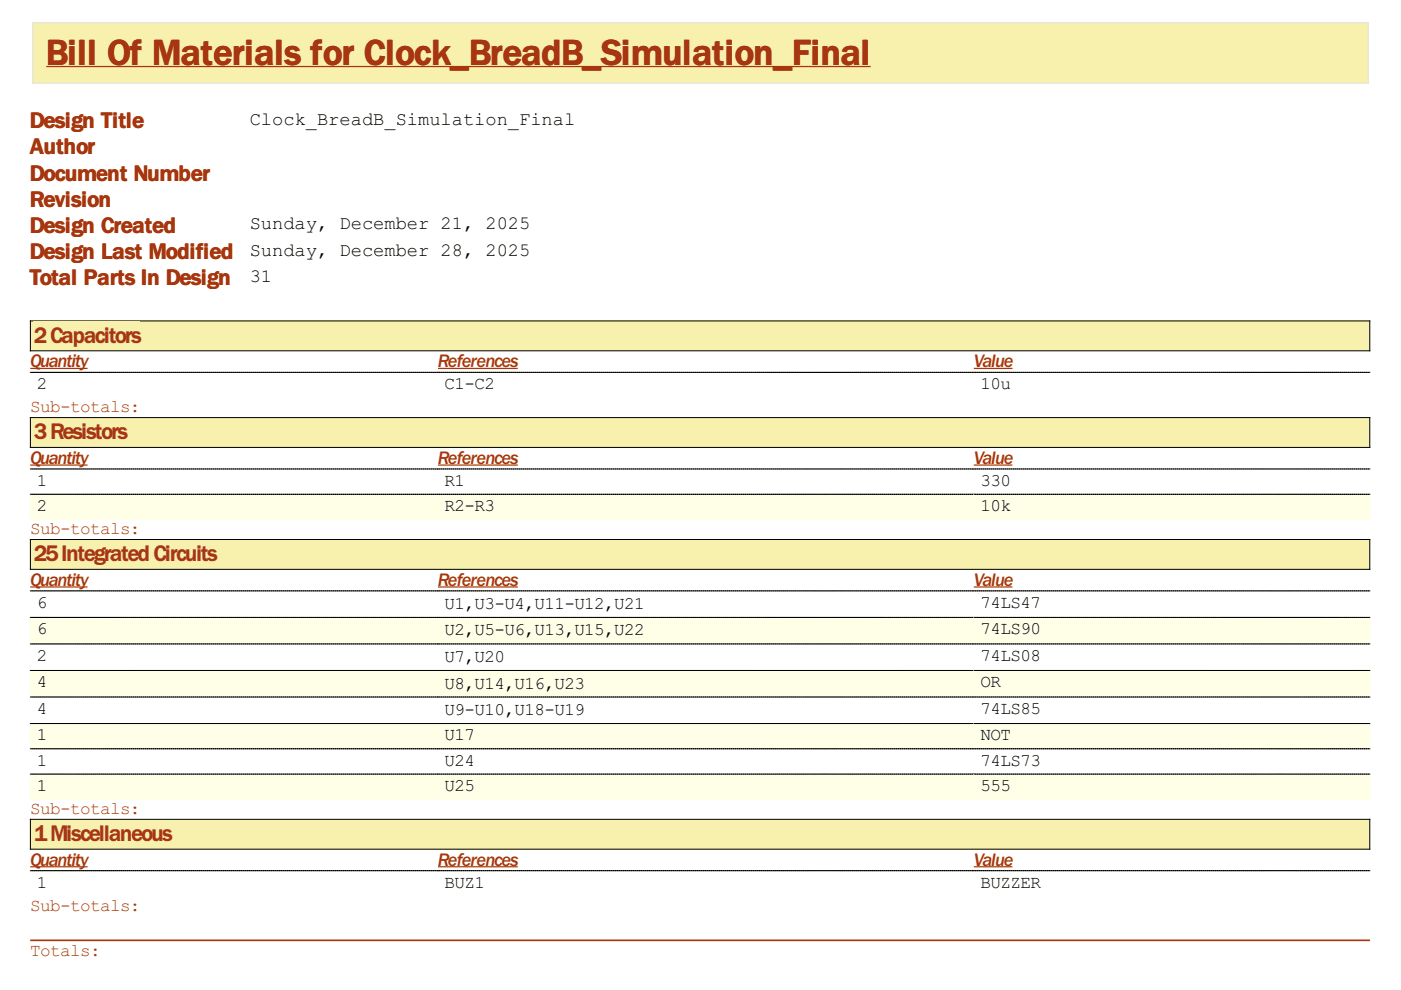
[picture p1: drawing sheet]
<svg xmlns="http://www.w3.org/2000/svg" width="297mm" height="210mm" viewBox="0 0 297 210" stroke-linecap="round" stroke-linejoin="round" font-family="sans-serif">
<defs><g id="words">
<text font-size="9" fill="#a73610" x="9.7" y="13.8">Bill Of Materials for Clock_BreadB_Simulation_Final</text>
<g font-size="5.6" fill="#a73610">
<text x="6.3" y="27.2">Design Title</text>
<text x="6.3" y="32.7">Author</text>
<text x="6.3" y="38.3">Document Number</text>
<text x="6.3" y="43.9">Revision</text>
<text x="6.3" y="49.4">Design Created</text>
<text x="6.3" y="55">Design Last Modified</text>
<text x="6.3" y="60.5">Total Parts In Design</text>
<text x="7.2" y="72.7">2Capacitors</text>
<text x="7.2" y="93.2">3Resistors</text>
<text x="7.2" y="119">25IntegratedCircuits</text>
<text x="7.2" y="178.3">1Miscellaneous</text>
</g>
<g font-size="4.5">
<text x="53" y="26.4">Clock_BreadB_Simulation_Final</text>
<text x="53" y="48.6">Sunday, December 21, 2025</text>
<text x="53" y="54.2">Sunday, December 28, 2025</text>
<text x="53" y="59.7">31</text>
</g>
<g font-size="4.5" fill="#a73610">
<text x="6.4" y="77.9">Quantity</text>
<text x="92.9" y="77.9">References</text>
<text x="206.5" y="77.9">Value</text>
<text x="6.4" y="98.3">Quantity</text>
<text x="92.9" y="98.3">References</text>
<text x="206.5" y="98.3">Value</text>
<text x="6.4" y="124.2">Quantity</text>
<text x="92.9" y="124.2">References</text>
<text x="206.5" y="124.2">Value</text>
<text x="6.4" y="183.5">Quantity</text>
<text x="92.9" y="183.5">References</text>
<text x="206.5" y="183.5">Value</text>
</g>
<g font-size="4.2">
<text x="7.8" y="82.5">2</text>
<text x="94.3" y="82.5">C1-C2</text>
<text x="207.9" y="82.5">10u</text>
<text x="7.8" y="103">1</text>
<text x="94.3" y="103">R1</text>
<text x="207.9" y="103">330</text>
<text x="7.8" y="108.4">2</text>
<text x="94.3" y="108.4">R2-R3</text>
<text x="207.9" y="108.4">10k</text>
<text x="7.8" y="128.8">6</text>
<text x="94.3" y="129.1">U1,U3-U4,U11-U12,U21</text>
<text x="207.9" y="128.8">74LS47</text>
<text x="7.8" y="134.5">6</text>
<text x="94.3" y="134.7">U2,U5-U6,U13,U15,U22</text>
<text x="207.9" y="134.5">74LS90</text>
<text x="7.8" y="140.1">2</text>
<text x="94.3" y="140.4">U7,U20</text>
<text x="207.9" y="140.1">74LS08</text>
<text x="7.8" y="145.7">4</text>
<text x="94.3" y="146">U8,U14,U16,U23</text>
<text x="207.9" y="145.7">OR</text>
<text x="7.8" y="151.3">4</text>
<text x="94.3" y="151.6">U9-U10,U18-U19</text>
<text x="207.9" y="151.3">74LS85</text>
<text x="7.8" y="157">1</text>
<text x="94.3" y="157">U17</text>
<text x="207.9" y="157">NOT</text>
<text x="7.8" y="162.3">1</text>
<text x="7.8" y="167.7">1</text>
<text x="94.3" y="162.3">U24</text>
<text x="94.3" y="167.7">U25</text>
<text x="207.9" y="162.3">74LS73</text>
<text x="207.9" y="167.7">555</text>
<text x="7.8" y="188.2">1</text>
<text x="94.3" y="188.2">BUZ1</text>
<text x="207.9" y="188.2">BUZZER</text>
</g>
<g font-size="4.2" fill="#a73610">
<text x="6.4" y="87.4">Sub-totals:</text>
<text x="6.4" y="113.3">Sub-totals:</text>
<text x="6.4" y="172.6">Sub-totals:</text>
<text x="6.4" y="193.1">Sub-totals:</text>
<text x="6.4" y="202.7">Totals:</text>
</g>
</g></defs>
<path d="M6.8 4.7h283.4v13h-283.4z" fill="#f7f1ad"/>
<path d="M7 4.8h283.1v12.8h-283.1z" fill="none" stroke="#e2e2ef" stroke-width=".21"/>
<path d="M9.8 6.9h174.8v9h-174.8z" fill="#f7f1ad"/>
<path d="M9.8 14.1h174.8" fill="none" stroke="#a73610" stroke-width=".26"/>
<path d="M6.4 68h284.1v6.4h-284.1z" fill="#f7f1ad"/>
<path d="M6.4 68h284v6.4h-284z" fill="none" stroke="#000" stroke-width=".21"/>
<path d="M7.1 68.2h22.5v5.6h-22.5z" fill="#f7f1ad"/>
<path d="M6.4 78.1h12.2M92.9 78.1h16.9M206.5 78.1h8.2" fill="none" stroke="#a73610" stroke-width=".26"/>
<path d="M6.4 78.9h86.4M92.9 78.9h113.5M206.5 78.9h83.9" fill="none" stroke="#000" stroke-width=".21" stroke-dasharray=".3 .1"/>
<path d="M6.4 88.5h284.1v6.4h-284.1z" fill="#f7f1ad"/>
<path d="M6.4 88.5h284v6.4h-284z" fill="none" stroke="#000" stroke-width=".21"/>
<path d="M7.1 88.9h19.6v5.5h-19.6z" fill="#f7f1ad"/>
<path d="M6.4 98.6h12.2M92.9 98.6h16.9M206.5 98.6h8.2" fill="none" stroke="#a73610" stroke-width=".26"/>
<path d="M6.4 99.4h86.4M92.9 99.4h113.5M206.5 99.4h83.9" fill="none" stroke="#000" stroke-width=".21" stroke-dasharray=".3 .1"/>
<path d="M6.4 104.8h86.5v5.3h-86.5z" fill="#feffe6"/>
<path d="M6.4 104.8h86.4" fill="none" stroke="#000" stroke-width=".21" stroke-dasharray=".3 .1"/>
<g fill="#feffe6">
<path d="M7.7 105h2.1v4.2h-2.1z"/>
<path d="M92.9 104.8h113.6v5.3h-113.6z"/>
</g>
<path d="M92.9 104.8h113.5" fill="none" stroke="#000" stroke-width=".21" stroke-dasharray=".3 .1"/>
<g fill="#feffe6">
<path d="M94.1 105h10.6v4.2h-10.6z"/>
<path d="M206.5 104.8h84v5.3h-84z"/>
</g>
<path d="M206.5 104.8h83.9" fill="none" stroke="#000" stroke-width=".21" stroke-dasharray=".3 .1"/>
<path d="M207.9 105h6.3v4.2h-6.3z" fill="#feffe6"/>
<path d="M6.4 114.4h284.1v6.4h-284.1z" fill="#f7f1ad"/>
<path d="M6.4 114.4h284v6.3h-284z" fill="none" stroke="#000" stroke-width=".21"/>
<path d="M7.1 114.5h38.7v5.6h-38.7z" fill="#f7f1ad"/>
<path d="M6.4 124.5h12.2M92.9 124.5h16.9M206.5 124.5h8.2" fill="none" stroke="#a73610" stroke-width=".26"/>
<path d="M6.4 125.3h86.4M92.9 125.3h113.5M206.5 125.3h83.9" fill="none" stroke="#000" stroke-width=".21" stroke-dasharray=".3 .1"/>
<path d="M6.4 130.9h86.5v5.6h-86.5z" fill="#feffe6"/>
<path d="M6.4 130.9h86.4" fill="none" stroke="#000" stroke-width=".21" stroke-dasharray=".3 .1"/>
<g fill="#feffe6">
<path d="M7.7 131.2h2.1v4.2h-2.1z"/>
<path d="M92.9 130.9h113.6v5.6h-113.6z"/>
</g>
<path d="M92.9 130.9h113.5" fill="none" stroke="#000" stroke-width=".21" stroke-dasharray=".3 .1"/>
<g fill="#feffe6">
<path d="M94.1 131.2h42.4v4.5h-42.4z"/>
<path d="M206.5 130.9h84v5.6h-84z"/>
</g>
<path d="M206.5 130.9h83.9" fill="none" stroke="#000" stroke-width=".21" stroke-dasharray=".3 .1"/>
<path d="M207.9 131.2h12.7v4.2h-12.7z" fill="#feffe6"/>
<path d="M6.4 136.5h86.4M92.9 136.5h113.5M206.5 136.5h83.9" fill="none" stroke="#000" stroke-width=".21" stroke-dasharray=".3 .1"/>
<path d="M6.4 142.1h86.5v5.6h-86.5z" fill="#feffe6"/>
<path d="M6.4 142.2h86.4" fill="none" stroke="#000" stroke-width=".21" stroke-dasharray=".3 .1"/>
<g fill="#feffe6">
<path d="M7.7 142.3h2.1v4.2h-2.1z"/>
<path d="M92.9 142.1h113.6v5.6h-113.6z"/>
</g>
<path d="M92.9 142.2h113.5" fill="none" stroke="#000" stroke-width=".21" stroke-dasharray=".3 .1"/>
<g fill="#feffe6">
<path d="M94.1 142.3h29.7v4.5h-29.7z"/>
<path d="M206.5 142.1h84v5.6h-84z"/>
</g>
<path d="M206.5 142.2h83.9" fill="none" stroke="#000" stroke-width=".21" stroke-dasharray=".3 .1"/>
<path d="M207.9 142.3h4.2v4.2h-4.2z" fill="#feffe6"/>
<path d="M6.4 147.8h86.4M92.9 147.8h113.5M206.5 147.8h83.9" fill="none" stroke="#000" stroke-width=".21" stroke-dasharray=".3 .1"/>
<path d="M6.4 153.4h86.5v5.3h-86.5z" fill="#feffe6"/>
<path d="M6.4 153.4h86.4" fill="none" stroke="#000" stroke-width=".21" stroke-dasharray=".3 .1"/>
<g fill="#feffe6">
<path d="M7.7 153.7h2.1v4.2h-2.1z"/>
<path d="M92.9 153.4h113.6v5.3h-113.6z"/>
</g>
<path d="M92.9 153.4h113.5" fill="none" stroke="#000" stroke-width=".21" stroke-dasharray=".3 .1"/>
<g fill="#feffe6">
<path d="M94.1 153.7h6.4v4.2h-6.4z"/>
<path d="M206.5 153.4h84v5.3h-84z"/>
</g>
<path d="M206.5 153.4h83.9" fill="none" stroke="#000" stroke-width=".21" stroke-dasharray=".3 .1"/>
<path d="M207.9 153.7h6.3v4.2h-6.3z" fill="#feffe6"/>
<path d="M6.4 158.8h86.4M92.9 158.8h113.5M206.5 158.8h83.9" fill="none" stroke="#000" stroke-width=".21" stroke-dasharray=".3 .1"/>
<path d="M6.4 164.1h86.5v5.3h-86.5z" fill="#feffe6"/>
<path d="M6.4 164.1h86.4" fill="none" stroke="#000" stroke-width=".21" stroke-dasharray=".3 .1"/>
<g fill="#feffe6">
<path d="M7.7 164.5h2.1v4.2h-2.1z"/>
<path d="M92.9 164.1h113.6v5.3h-113.6z"/>
</g>
<path d="M92.9 164.1h113.5" fill="none" stroke="#000" stroke-width=".21" stroke-dasharray=".3 .1"/>
<g fill="#feffe6">
<path d="M94.1 164.5h6.4v4.2h-6.4z"/>
<path d="M206.5 164.1h84v5.3h-84z"/>
</g>
<path d="M206.5 164.1h83.9" fill="none" stroke="#000" stroke-width=".21" stroke-dasharray=".3 .1"/>
<path d="M207.9 164.5h6.3v4.2h-6.3z" fill="#feffe6"/>
<path d="M6.4 173.7h284.1v6.4h-284.1z" fill="#f7f1ad"/>
<path d="M6.4 173.7h284v6.3h-284z" fill="none" stroke="#000" stroke-width=".21"/>
<path d="M7.1 174h29.1v5.6h-29.1z" fill="#f7f1ad"/>
<path d="M6.4 183.8h12.2M92.9 183.8h16.9M206.5 183.8h8.2" fill="none" stroke="#a73610" stroke-width=".26"/>
<path d="M6.4 184.6h86.4M92.9 184.6h113.5M206.5 184.6h83.9" fill="none" stroke="#000" stroke-width=".21" stroke-dasharray=".3 .1"/>
<path d="M6.6 199.4h283.7" fill="none" stroke="#a73610" stroke-width=".35"/>
<use href="#words"/>
</svg>
